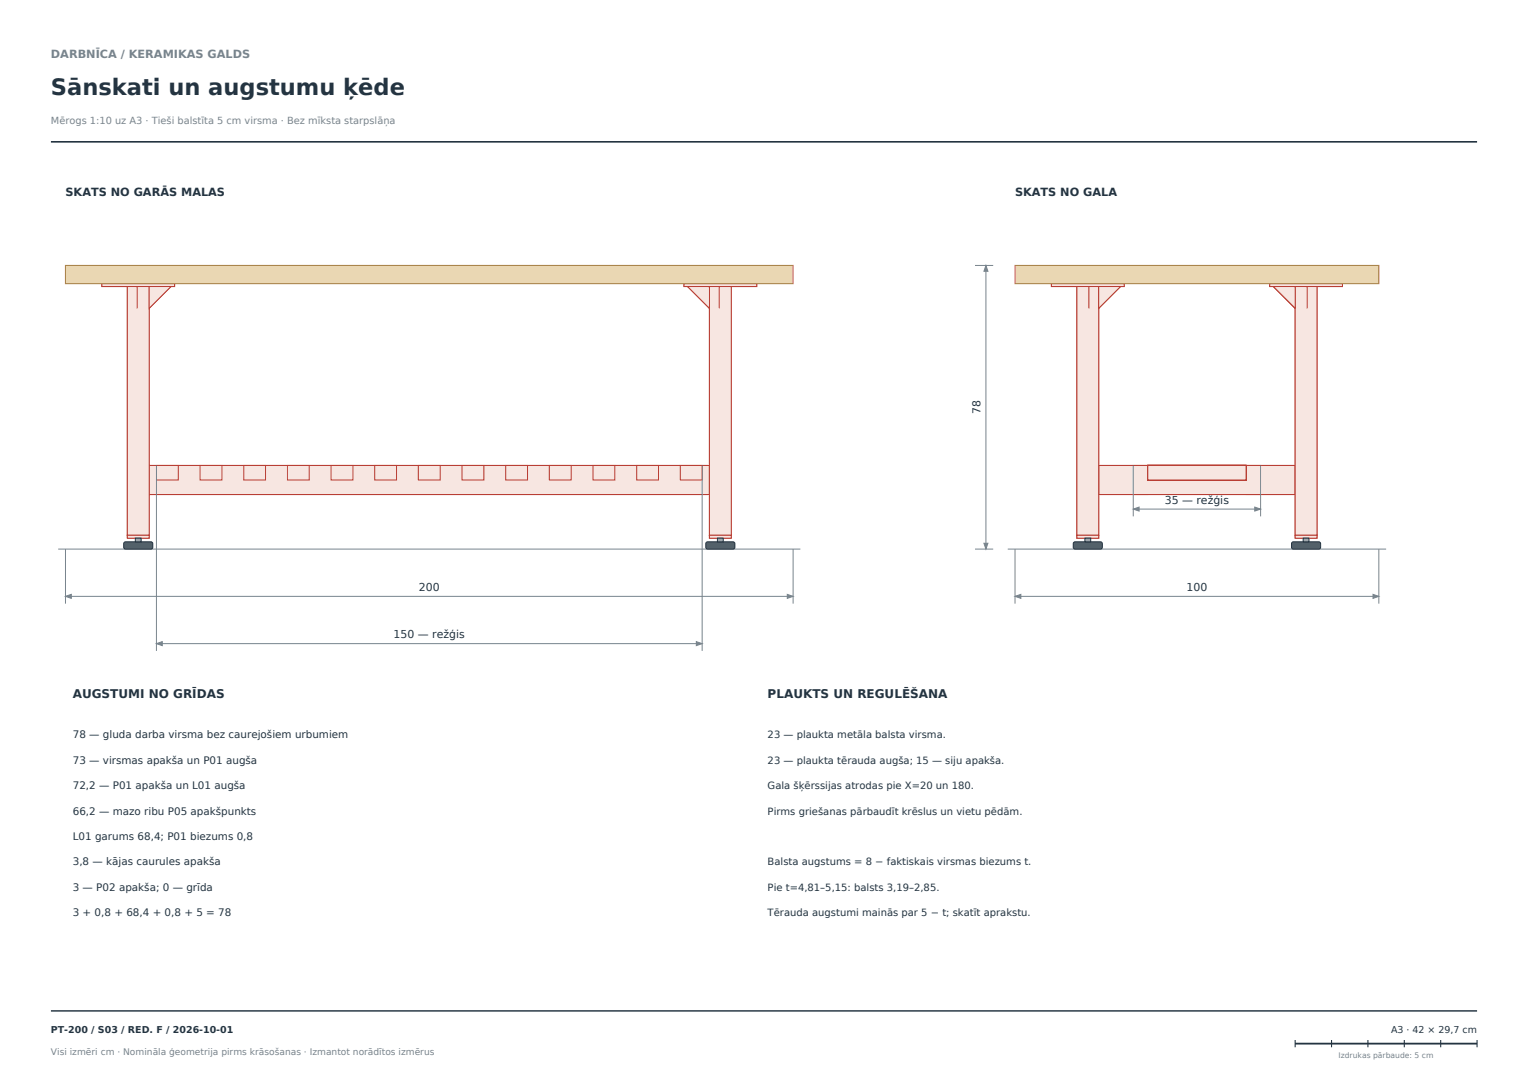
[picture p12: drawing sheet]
<svg xmlns="http://www.w3.org/2000/svg" width="420mm" height="297mm" viewBox="0 0 420 297" stroke-linecap="round" stroke-linejoin="round" font-family="sans-serif">
<defs><g id="words">
<text font-size="6.2" fill="#243441" x="14" y="26">Sānskati un augstumu ķēde</text>
<g font-size="3.3" fill="#243441">
<text x="20" y="192">AUGSTUMI NO GRĪDAS</text>
<text x="211" y="192">PLAUKTS UN REGULĒŠANA</text>
</g>
<text font-size="3.1" fill="#77858e" x="14" y="16">DARBNĪCA / KERAMIKAS GALDS</text>
<g font-size="3.1" fill="#243441">
<text x="18" y="54">SKATS NO GARĀS MALAS</text>
<text x="279" y="54">SKATS NO GALA</text>
</g>
<g font-size="3" fill="#243441">
<text x="269.5" y="113.9" transform="rotate(-90 269.5 113.9)">78</text>
<text x="320.2" y="138.5">35 — režģis</text>
<text x="115.1" y="162.5">200</text>
<text x="326.1" y="162.5">100</text>
<text x="108.2" y="175.5">150 — režģis</text>
</g>
<g font-size="2.9" fill="#243441">
<text x="20" y="203">78 — gluda darba virsma bez caurejošiem urbumiem</text>
<text x="20" y="210">73 — virsmas apakša un P01 augša</text>
<text x="20" y="217">72,2 — P01 apakša un L01 augša</text>
<text x="20" y="224">66,2 — mazo ribu P05 apakšpunkts</text>
<text x="20" y="231">L01 garums 68,4; P01 biezums 0,8</text>
<text x="20" y="238">3,8 — kājas caurules apakša</text>
<text x="20" y="245">3 — P02 apakša; 0 — grīda</text>
<text x="20" y="252">3 + 0,8 + 68,4 + 0,8 + 5 = 78</text>
</g>
<g font-size="2.8" fill="#243441">
<text x="211" y="203">23 — plaukta metāla balsta virsma.</text>
<text x="211" y="210">23 — plaukta tērauda augša; 15 — siju apakša.</text>
<text x="211" y="217">Gala šķērssijas atrodas pie X=20 un 180.</text>
<text x="211" y="224">Pirms griešanas pārbaudīt krēslus un vietu pēdām.</text>
<text x="211" y="238">Balsta augstums = 8 − faktiskais virsmas biezums t.</text>
<text x="211" y="245">Pie t=4,81–5,15: balsts 3,19–2,85.</text>
<text x="211" y="252">Tērauda augstumi mainās par 5 − t; skatīt aprakstu.</text>
</g>
<text font-size="2.7" fill="#77858e" x="14" y="34">Mērogs 1:10 uz A3 · Tieši balstīta 5 cm virsma · Bez mīksta starpslāņa</text>
<g font-size="2.6" fill="#243441">
<text x="14" y="284">PT-200 / S03 / RED. F / 2026-10-01</text>
<text x="382.4" y="284">A3 · 42 × 29,7 cm</text>
</g>
<text font-size="2.5" fill="#77858e" x="14" y="290">Visi izmēri cm · Nomināla ģeometrija pirms krāsošanas · Izmantot norādītos izmērus</text>
<text font-size="2.1" fill="#77858e" x="367.9" y="291">Izdrukas pārbaude: 5 cm</text>
</g></defs>
<path d="M14 39h392" fill="none" stroke="#243441" stroke-width=".45"/>
<path d="M14 278h392" fill="none" stroke="#243441" stroke-width=".4"/>
<path d="M356 287h50" fill="none" stroke="#243441" stroke-width=".5"/>
<path d="M356 286v2M366 286v2M376 286v2M386 286v2M396 286v2M406 286v2" fill="none" stroke="#243441" stroke-width=".3"/>
<path d="M16 151h204" fill="none" stroke="#77858e" stroke-width=".27"/>
<g fill="#f7e6e1" stroke="#b83b31" stroke-width=".27">
<path d="M40 128h156v8h-156z"/>
<path d="M36 128h4v8h-4z"/>
<path d="M196 128h4v8h-4z"/>
<path d="M43 128h6v4h-6z"/>
<path d="M55 128h6v4h-6z"/>
<path d="M67 128h6v4h-6z"/>
<path d="M79 128h6v4h-6z"/>
<path d="M91 128h6v4h-6z"/>
<path d="M103 128h6v4h-6z"/>
<path d="M115 128h6v4h-6z"/>
<path d="M127 128h6v4h-6z"/>
<path d="M139 128h6v4h-6z"/>
<path d="M151 128h6v4h-6z"/>
<path d="M163 128h6v4h-6z"/>
<path d="M175 128h6v4h-6z"/>
<path d="M187 128h6v4h-6z"/>
<path d="M28 78h20v.8h-20z"/>
<path d="M35 78.8h6v68.4h-6z"/>
<path d="M35 147.2h6v.8h-6z"/>
<path d="M41 78.8h6l-6 6z"/>
<path d="M38.3 78.8v6z"/>
<path d="M188 78h20v.8h-20z"/>
<path d="M195 78.8h6v68.4h-6z"/>
<path d="M195 147.2h6v.8h-6z"/>
<path d="M189 78.8h6v6z"/>
<path d="M198.3 78.8v6z"/>
<path d="M37.7 78.8v6z"/>
<path d="M197.7 78.8v6z"/>
</g>
<path d="M18 73h200v5h-200z" fill="#ead7b3" stroke="#aa854c" stroke-width=".3"/>
<path d="M34.2 149.1l7.3-.1 .4 .2 .1 1.3-.5 .5h-7l-.5-.5v-1z" fill="#52616a" stroke="#243441" stroke-width=".27"/>
<path d="M37.2 148h1.6v1h-1.6z" fill="#a2a9ae" stroke="#243441" stroke-width=".27"/>
<path d="M194.1 149.2l.4-.2h7l.4 .2 .1 1.3-.5 .5h-7l-.5-.5z" fill="#52616a" stroke="#243441" stroke-width=".27"/>
<path d="M197.2 148h1.6v1h-1.6z" fill="#a2a9ae" stroke="#243441" stroke-width=".27"/>
<path d="M18 151v15M218 151v15M277 151h104M18 164h200" fill="none" stroke="#77858e" stroke-width=".27"/>
<g fill="#77858e" stroke="#77858e" stroke-width=".27">
<path d="M18 164l1.6-.5v1.1z"/>
<path d="M216.4 163.5l1.6 .5-1.6 .6z"/>
</g>
<g fill="#f7e6e1" stroke="#b83b31" stroke-width=".27">
<path d="M311.5 128h4v8h-4z"/>
<path d="M342.5 128h4v8h-4z"/>
<path d="M302 128h54v8h-54z"/>
<path d="M315.5 128h27v4h-27z"/>
<path d="M289 78h20v.8h-20z"/>
<path d="M296 78.8h6v68.4h-6z"/>
<path d="M296 147.2h6v.8h-6z"/>
<path d="M298.7 78.8v6z"/>
<path d="M302 78.8h6l-6 6z"/>
<path d="M299.3 78.8v6z"/>
<path d="M349 78h20v.8h-20z"/>
<path d="M356 78.8h6v68.4h-6z"/>
<path d="M356 147.2h6v.8h-6z"/>
<path d="M358.7 78.8v6z"/>
<path d="M350 78.8h6v6z"/>
<path d="M359.3 78.8v6z"/>
</g>
<path d="M279 73h100v5h-100z" fill="#ead7b3" stroke="#aa854c" stroke-width=".3"/>
<path d="M295.1 149.2l.4-.2h7l.4 .2 .1 1.3-.5 .5h-7l-.5-.5z" fill="#52616a" stroke="#243441" stroke-width=".27"/>
<path d="M298.2 148h1.6v1h-1.6z" fill="#a2a9ae" stroke="#243441" stroke-width=".27"/>
<path d="M355.1 149.2l.4-.2h7l.4 .2 .1 1.3-.5 .5h-7l-.5-.5z" fill="#52616a" stroke="#243441" stroke-width=".27"/>
<path d="M358.2 148h1.6v1h-1.6z" fill="#a2a9ae" stroke="#243441" stroke-width=".27"/>
<path d="M268 73h5M271 73v78M43 128v51M193 128v51M311.5 128v14M346.5 128v14M268 151h5M279 151v15M311.5 140h35M379 151v15M43 177h150M279 164h100" fill="none" stroke="#77858e" stroke-width=".27"/>
<g fill="#77858e" stroke="#77858e" stroke-width=".27">
<path d="M279 164l1.6-.5v1.1z"/>
<path d="M377.4 163.5l1.6 .5-1.6 .6z"/>
<path d="M271 73l.6 1.6h-1.1z"/>
<path d="M270.5 149.4h1.1l-.6 1.6z"/>
<path d="M43 177l1.6-.5v1.1z"/>
<path d="M191.4 176.5l1.6 .5-1.6 .6z"/>
<path d="M311.5 140l1.6-.5v1.1z"/>
<path d="M344.9 139.5l1.6 .5-1.6 .6z"/>
</g>
<use href="#words"/>
</svg>
